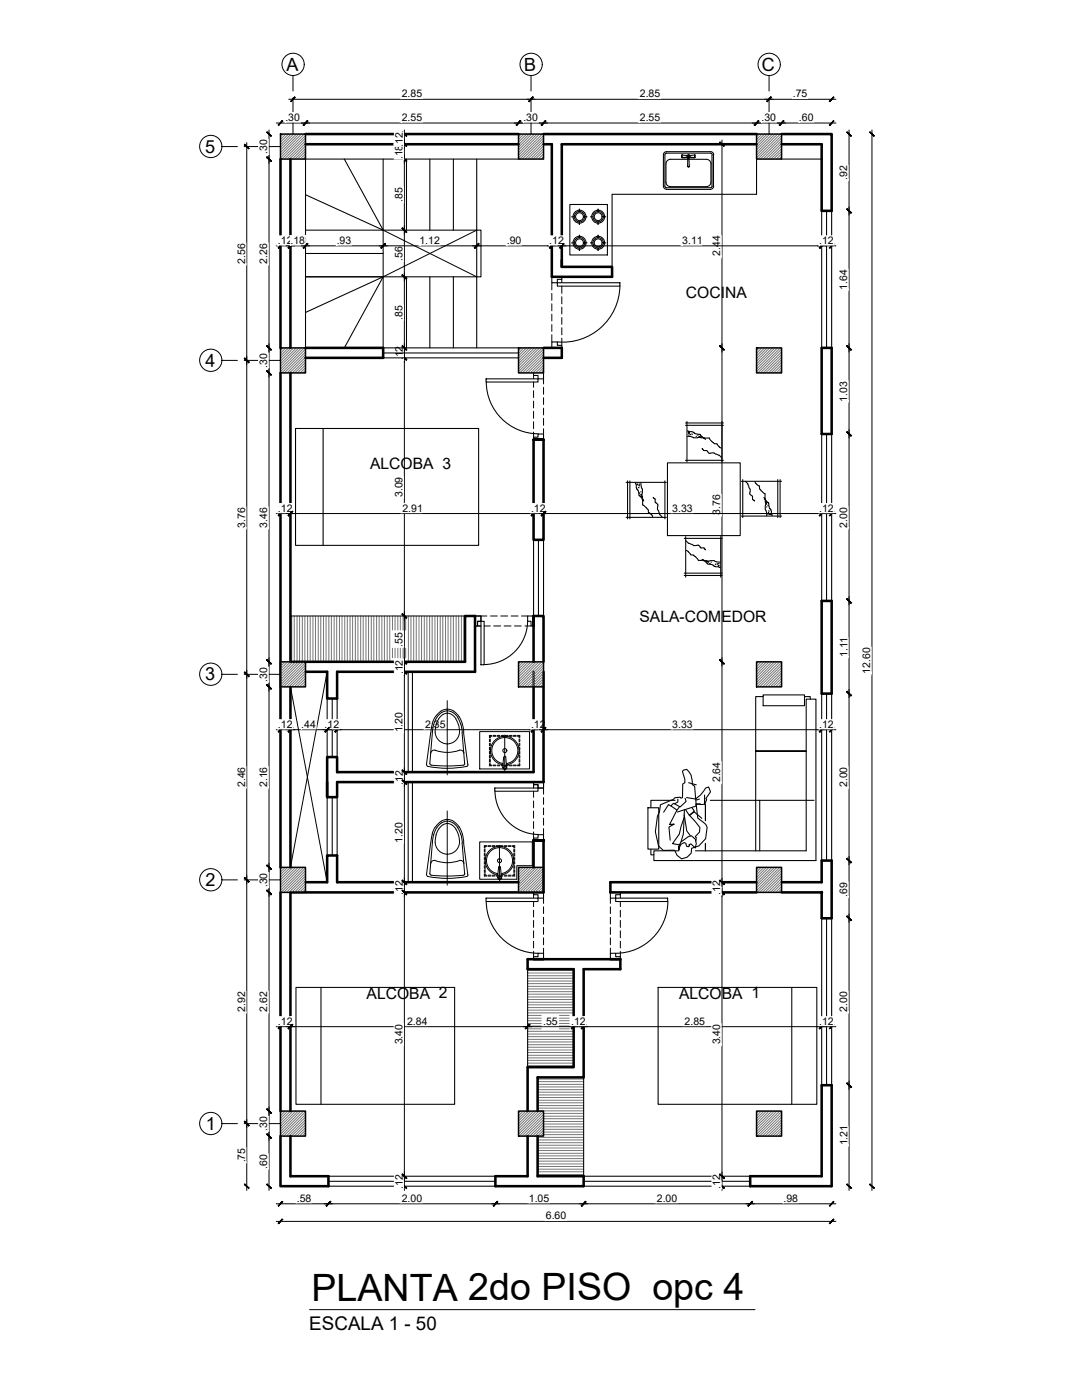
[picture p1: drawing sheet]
<svg xmlns="http://www.w3.org/2000/svg" width="216mm" height="279mm" viewBox="0 0 216 279" stroke-linecap="round" stroke-linejoin="round" font-family="sans-serif">
<defs><g id="words">
<text font-size="7.5" x="62.1" y="259.6">PLANTA 2do PISO opc 4</text>
<text font-size="3.8" x="61.7" y="265.5">ESCALA 1 - 50</text>
<g font-size="3.6">
<text x="57.1" y="14.1" transform="rotate(-1 57.1 14.1)">A</text>
<text x="104.6" y="14.1" transform="rotate(-1 104.6 14.1)">B</text>
<text x="152" y="14.1" transform="rotate(-1 152 14.1)">C</text>
<text x="40.9" y="30.5">5</text>
<text x="41" y="73.2" transform="rotate(-1 41 73.2)">4</text>
<text x="40.9" y="135.8">3</text>
<text x="41" y="176.8">2</text>
<text x="41.1" y="225.5">1</text>
</g>
<g font-size="3.1">
<text x="136.9" y="59.5">COCINA</text>
<text x="73.8" y="93.6">ALCOBA 3</text>
<text x="127.6" y="124.2">SALA-COMEDOR</text>
<text x="73.2" y="199.3">ALCOBA 2</text>
<text x="135.5" y="199.3">ALCOBA 1</text>
</g>
<g font-size="2.1">
<text x="80.2" y="19.4">2.85</text>
<text x="127.7" y="19.4">2.85</text>
<text x="158.2" y="19.4">.75</text>
<text x="56.9" y="24.2">.30</text>
<text x="80.2" y="24.2">2.55</text>
<text x="104.4" y="24.2">.30</text>
<text x="127.7" y="24.2">2.55</text>
<text x="151.9" y="24.2">.30</text>
<text x="159.4" y="24.2">.60</text>
<text x="53.3" y="30.8" transform="rotate(-90 53.3 30.8)">.30</text>
<text x="80.3" y="31.8" transform="rotate(-90 80.3 31.8)">.18.12</text>
<text x="169" y="35.9" transform="rotate(-90 169 35.9)">.92</text>
<text x="80.3" y="40.3" transform="rotate(-90 80.3 40.3)">.85</text>
<text x="48.9" y="52.6" transform="rotate(-90 48.9 52.6)">2.56</text>
<text x="53.3" y="52.6" transform="rotate(-90 53.3 52.6)">2.26</text>
<text x="55.5" y="48.7">.12</text>
<text x="58" y="48.7">.18</text>
<text x="67.2" y="48.7">.93</text>
<text x="80.3" y="52.1" transform="rotate(-90 80.3 52.1)">.56</text>
<text x="83.7" y="48.7">1.12</text>
<text x="101.1" y="48.7">.90</text>
<text x="109.6" y="48.7">.12</text>
<text x="136.1" y="48.7">3.11</text>
<text x="143.7" y="51.1" transform="rotate(-90 143.7 51.1)">2.44</text>
<text x="163.4" y="48.7">.12</text>
<text x="169" y="57.9" transform="rotate(-90 169 57.9)">1.64</text>
<text x="80.3" y="63.8" transform="rotate(-90 80.3 63.8)">.85</text>
<text x="80.3" y="71.9" transform="rotate(-90 80.3 71.9)">.12</text>
<text x="53.3" y="73.4" transform="rotate(-90 53.3 73.4)">.30</text>
<text x="169" y="80.1" transform="rotate(-90 169 80.1)">1.03</text>
<text x="80.3" y="99.2" transform="rotate(-90 80.3 99.2)">3.09</text>
<text x="48.9" y="105.3" transform="rotate(-90 48.9 105.3)">3.76</text>
<text x="53.3" y="105.3" transform="rotate(-90 53.3 105.3)">3.46</text>
<text x="55.5" y="102.2">.12</text>
<text x="80.3" y="102.1">2.91</text>
<text x="106" y="102.2">.12</text>
<text x="134.2" y="102.1">3.33</text>
<text x="143.7" y="102.8" transform="rotate(-90 143.7 102.8)">3.76</text>
<text x="163.4" y="102.2">.12</text>
<text x="169" y="105.3" transform="rotate(-90 169 105.3)">2.00</text>
<text x="80.3" y="129" transform="rotate(-90 80.3 129)">.55</text>
<text x="169.1" y="131.1" transform="rotate(-90 169.1 131.1)">1.11</text>
<text x="53.3" y="136.1" transform="rotate(-90 53.3 136.1)">.30</text>
<text x="80.3" y="134.6" transform="rotate(-90 80.3 134.6)">.12</text>
<text x="173.6" y="134.5" transform="rotate(-90 173.6 134.5)">12.60</text>
<text x="55.5" y="145.3">.12</text>
<text x="60.1" y="145.3">.44</text>
<text x="64.8" y="145.3">.12</text>
<text x="80.3" y="146.2" transform="rotate(-90 80.3 146.2)">1.20</text>
<text x="84.8" y="145.2">2.35</text>
<text x="106" y="145.3">.12</text>
<text x="134.2" y="145.2">3.33</text>
<text x="163.4" y="145.3">.12</text>
<text x="48.9" y="157.1" transform="rotate(-90 48.9 157.1)">2.46</text>
<text x="53.3" y="157.1" transform="rotate(-90 53.3 157.1)">2.16</text>
<text x="80.3" y="156.6" transform="rotate(-90 80.3 156.6)">.12</text>
<text x="143.7" y="156.1" transform="rotate(-90 143.7 156.1)">2.64</text>
<text x="169" y="157.1" transform="rotate(-90 169 157.1)">2.00</text>
<text x="80.3" y="168.2" transform="rotate(-90 80.3 168.2)">1.20</text>
<text x="53.3" y="177.1" transform="rotate(-90 53.3 177.1)">.30</text>
<text x="80.3" y="178.6" transform="rotate(-90 80.3 178.6)">.12</text>
<text x="143.7" y="178.6" transform="rotate(-90 143.7 178.6)">.12</text>
<text x="169" y="179" transform="rotate(-90 169 179)">.69</text>
<text x="48.9" y="201.9" transform="rotate(-90 48.9 201.9)">2.92</text>
<text x="53.3" y="201.9" transform="rotate(-90 53.3 201.9)">2.62</text>
<text x="169" y="201.9" transform="rotate(-90 169 201.9)">2.00</text>
<text x="55.5" y="204.6">.12</text>
<text x="80.3" y="208.4" transform="rotate(-90 80.3 208.4)">3.40</text>
<text x="81.2" y="204.5">2.84</text>
<text x="108.4" y="204.5">.55</text>
<text x="114" y="204.6">.12</text>
<text x="136.6" y="204.5">2.85</text>
<text x="143.7" y="208.4" transform="rotate(-90 143.7 208.4)">3.40</text>
<text x="163.4" y="204.6">.12</text>
<text x="53.3" y="225.8" transform="rotate(-90 53.3 225.8)">.30</text>
<text x="48.9" y="232" transform="rotate(-90 48.9 232)">.75</text>
<text x="53.3" y="233.3" transform="rotate(-90 53.3 233.3)">.60</text>
<text x="169.1" y="228.6" transform="rotate(-90 169.1 228.6)">1.21</text>
<text x="59.2" y="239.9">.58</text>
<text x="80.2" y="239.9">2.00</text>
<text x="80.3" y="237.2" transform="rotate(-90 80.3 237.2)">.12</text>
<text x="105.5" y="239.9">1.05</text>
<text x="131.1" y="239.9">2.00</text>
<text x="143.7" y="237.2" transform="rotate(-90 143.7 237.2)">.12</text>
<text x="156.3" y="239.9">.98</text>
<text x="108.9" y="243.4">6.60</text>
</g>
</g></defs>
<!-- layer: COLUMNAS -->
<g fill="none" stroke="#767676" stroke-width=".2">
<path d="M56 26.8h.1M56.5 26.8l-.5 .5M57 26.8l-1 1.1M57.6 26.8l-1.6 1.6M58.1 26.8l-2.1 2.1M58.6 26.8l-2.6 2.6M59.1 26.8l-3.1 3.1M59.6 26.8l-3.6 3.7M60.2 26.8l-4.2 4.2M60.7 26.8l-4.7 4.7M60.9 31.8h.1M61 27.1l-4.8 4.7"/>
<path d="M61 27.6l-4.3 4.2M61 28.1l-3.7 3.7M61 28.6l-3.2 3.2M61 29.1l-2.7 2.7M61 29.7l-2.2 2.1M61 30.2l-1.6 1.6M61 30.7l-1.1 1.1M61 31.2l-.6 .6M103.5 26.8h.1M104 26.8l-.5 .5M104.5 26.8l-1 1.1M105.1 26.8l-1.6 1.6"/>
<path d="M105.6 26.8l-2.1 2.1M106.1 26.8l-2.6 2.6M106.6 26.8l-3.1 3.1M107.1 26.8l-3.6 3.7M107.7 26.8l-4.2 4.2M108.2 26.8l-4.7 4.7M108.4 31.8h.1M108.5 27.1l-4.8 4.7M108.5 27.6l-4.3 4.2M108.5 28.1l-3.7 3.7M108.5 28.6l-3.2 3.2M108.5 29.1l-2.7 2.7"/>
<path d="M108.5 29.7l-2.2 2.1M108.5 30.2l-1.7 1.6M108.5 30.7l-1.1 1.1M108.5 31.2l-.6 .6M151 26.8h.1M151.5 26.8l-.5 .5M152 26.8l-1 1.1M152.6 26.8l-1.6 1.6M153.1 26.8l-2.1 2.1M153.6 26.8l-2.6 2.6M154.1 26.8l-3.1 3.1M154.6 26.8l-3.6 3.7"/>
<path d="M155.2 26.8l-4.2 4.2M155.7 26.8l-4.7 4.7M155.9 31.8h.1M156 27.1l-4.8 4.7M156 27.6l-4.3 4.2M156 28.1l-3.7 3.7M156 28.6l-3.2 3.2M156 29.1l-2.7 2.7M156 29.7l-2.2 2.1M156 30.2l-1.7 1.6M156 30.7l-1.1 1.1M156 31.2l-.6 .6"/>
<path d="M56 69.4v.1M56.5 69.4l-.5 .6M57 69.4l-1 1.1M57.6 69.4l-1.6 1.6M58.1 69.4l-2.1 2.1M58.6 69.4l-2.6 2.7M59.1 69.4l-3.1 3.2M59.6 69.4l-3.6 3.7M60.2 69.4l-4.2 4.3M60.7 69.4l-4.7 4.8M60.9 74.4h.1M61 69.7l-4.8 4.7"/>
<path d="M61 70.2l-4.3 4.2M61 70.7l-3.7 3.7M61 71.3l-3.2 3.1M61 71.8l-2.7 2.6M61 72.3l-2.2 2.1M61 72.9l-1.6 1.5M61 73.4l-1.1 1M61 73.9l-.6 .5M103.5 69.4v.1M104 69.4l-.5 .6M104.5 69.4l-1 1.1M105.1 69.4l-1.6 1.6"/>
<path d="M105.6 69.4l-2.1 2.1M106.1 69.4l-2.6 2.7M106.6 69.4l-3.1 3.2M107.1 69.4l-3.6 3.7M107.7 69.4l-4.2 4.3M108.2 69.4l-4.7 4.8M108.4 74.4h.1M108.5 69.7l-4.8 4.7M108.5 70.2l-4.3 4.2M108.5 70.7l-3.7 3.7M108.5 71.3l-3.2 3.1M108.5 71.8l-2.7 2.6"/>
<path d="M108.5 72.3l-2.2 2.1M108.5 72.9l-1.7 1.5M108.5 73.4l-1.1 1M108.5 73.9l-.6 .5M151 69.4v.1M151.5 69.4l-.5 .6M152 69.4l-1 1.1M152.6 69.4l-1.6 1.6M153.1 69.4l-2.1 2.1M153.6 69.4l-2.6 2.7M154.1 69.4l-3.1 3.2M154.6 69.4l-3.6 3.7"/>
<path d="M155.2 69.4l-4.2 4.3M155.7 69.4l-4.7 4.8M155.9 74.4h.1M156 69.7l-4.8 4.7M156 70.2l-4.3 4.2M156 70.7l-3.7 3.7M156 71.3l-3.2 3.1M156 71.8l-2.7 2.6M156 72.3l-2.2 2.1M156 72.9l-1.7 1.5M156 73.4l-1.1 1M156 73.9l-.6 .5"/>
<path d="M56.4 132.1l-.4 .4M56.9 132.1l-.9 1M57.4 132.1l-1.4 1.5M58 132.1l-2 2M58.5 132.1l-2.5 2.5M59 132.1l-3 3M59.5 132.1l-3.5 3.6M60 132.1l-4 4.1M60.6 132.1l-4.6 4.6M61 132.2l-4.9 4.9M61 132.8l-4.4 4.3M61 133.3l-3.9 3.8"/>
<path d="M61 133.8l-3.3 3.3M61 134.3l-2.8 2.8M61 134.8l-2.3 2.3M61 135.4l-1.8 1.7M61 135.9l-1.2 1.2M61 136.4l-.7 .7M61 136.9l-.2 .2M103.9 132.1l-.4 .4M104.4 132.1l-.9 1M104.9 132.1l-1.4 1.5M105.5 132.1l-2 2M106 132.1l-2.5 2.5"/>
<path d="M106.5 132.1l-3 3M107 132.1l-3.5 3.6M107.5 132.1l-4 4.1M108.1 132.1l-4.6 4.6M108.5 132.2l-4.9 4.9M108.5 132.8l-4.4 4.3M108.5 133.3l-3.9 3.8M108.5 133.8l-3.3 3.3M108.5 134.3l-2.8 2.8M108.5 134.8l-2.3 2.3M108.5 135.4l-1.8 1.7M108.5 135.9l-1.2 1.2"/>
<path d="M108.5 136.4l-.7 .7M108.5 136.9l-.2 .2M151.4 132.1l-.4 .4M151.9 132.1l-.9 1M152.4 132.1l-1.4 1.5M153 132.1l-2 2M153.5 132.1l-2.5 2.5M154 132.1l-3 3M154.5 132.1l-3.5 3.6M155 132.1l-4 4.1M155.6 132.1l-4.6 4.6M156 132.2l-4.9 4.9"/>
<path d="M156 132.8l-4.4 4.3M156 133.3l-3.9 3.8M156 133.8l-3.3 3.3M156 134.3l-2.8 2.8M156 134.8l-2.3 2.3M156 135.4l-1.8 1.7M156 135.9l-1.2 1.2M156 136.4l-.7 .7M156 136.9l-.2 .2M56.4 173.1l-.4 .4M56.9 173.1l-.9 .9M57.4 173.1l-1.4 1.4"/>
<path d="M58 173.1l-2 2M58.5 173.1l-2.5 2.5M59 173.1l-3 3M59.5 173.1l-3.5 3.6M60 173.1l-4 4.1M60.6 173.1l-4.6 4.6M61 173.2l-4.9 4.9M61 173.7l-4.4 4.4M61 174.3l-3.9 3.8M61 174.8l-3.3 3.3M61 175.3l-2.8 2.8M61 175.9l-2.3 2.2"/>
<path d="M61 176.4l-1.8 1.7M61 176.9l-1.2 1.2M61 177.4l-.7 .7M61 177.9l-.2 .2M103.9 173.1l-.4 .4M104.4 173.1l-.9 .9M104.9 173.1l-1.4 1.4M105.5 173.1l-2 2M106 173.1l-2.5 2.5M106.5 173.1l-3 3M107 173.1l-3.5 3.6M107.5 173.1l-4 4.1"/>
<path d="M108.1 173.1l-4.6 4.6M108.5 173.2l-4.9 4.9M108.5 173.7l-4.4 4.4M108.5 174.3l-3.9 3.8M108.5 174.8l-3.3 3.3M108.5 175.3l-2.8 2.8M108.5 175.9l-2.3 2.2M108.5 176.4l-1.8 1.7M108.5 176.9l-1.2 1.2M108.5 177.4l-.7 .7M108.5 177.9l-.2 .2M151.4 173.1l-.4 .4"/>
<path d="M151.9 173.1l-.9 .9M152.4 173.1l-1.4 1.4M153 173.1l-2 2M153.5 173.1l-2.5 2.5M154 173.1l-3 3M154.5 173.1l-3.5 3.6M155 173.1l-4 4.1M155.6 173.1l-4.6 4.6M156 173.2l-4.9 4.9M156 173.7l-4.4 4.4M156 174.3l-3.9 3.8M156 174.8l-3.3 3.3"/>
<path d="M156 175.3l-2.8 2.8M156 175.9l-2.3 2.2M156 176.4l-1.8 1.7M156 176.9l-1.2 1.2M156 177.4l-.7 .7M156 177.9l-.2 .2M56.4 221.7l-.4 .5M56.9 221.7l-.9 1M57.4 221.7l-1.4 1.5M58 221.7l-2 2M58.5 221.7l-2.5 2.6M59 221.7l-3 3.1"/>
<path d="M59.5 221.7l-3.5 3.6M60 221.7l-4 4.1M60.6 221.7l-4.6 4.7M61 221.9l-4.9 4.8M61 222.4l-4.4 4.3M61 222.9l-3.9 3.8M61 223.5l-3.3 3.2M61 224l-2.8 2.7M61 224.5l-2.3 2.2M61 225l-1.8 1.7M61 225.6l-1.2 1.1M61 226.1l-.7 .6"/>
<path d="M61 226.6l-.2 .1M103.9 221.7l-.4 .5M104.4 221.7l-.9 1M104.9 221.7l-1.4 1.5M105.5 221.7l-2 2M106 221.7l-2.5 2.6M106.5 221.7l-3 3.1M107 221.7l-3.5 3.6M107.5 221.7l-4 4.1M108.1 221.7l-4.6 4.7M108.5 221.9l-4.9 4.8M108.5 222.4l-4.4 4.3"/>
<path d="M108.5 222.9l-3.9 3.8M108.5 223.5l-3.3 3.2M108.5 224l-2.8 2.7M108.5 224.5l-2.3 2.2M108.5 225l-1.8 1.7M108.5 225.6l-1.2 1.1M108.5 226.1l-.7 .6M108.5 226.6l-.2 .1M151.4 221.7l-.4 .5M151.9 221.7l-.9 1M152.4 221.7l-1.4 1.5M153 221.7l-2 2"/>
<path d="M153.5 221.7l-2.5 2.6M154 221.7l-3 3.1M154.5 221.7l-3.5 3.6M155 221.7l-4 4.1M155.6 221.7l-4.6 4.7M156 221.9l-4.9 4.8M156 222.4l-4.4 4.3M156 222.9l-3.9 3.8M156 223.5l-3.3 3.2M156 224l-2.8 2.7M156 224.5l-2.3 2.2M156 225l-1.8 1.7"/>
<path d="M156 225.6l-1.2 1.1M156 226.1l-.7 .6M156 226.6l-.2 .1"/>
</g>
<g fill="none" stroke="#000" stroke-width=".3">
<path d="M56 26.8h5v5h-5zM103.5 26.8h5v5h-5zM151 26.8h5v5h-5zM56 69.4h5v5h-5zM103.5 69.4h5v5h-5zM151 69.4h5v5h-5zM56 132.1h5v5h-5zM103.5 132.1h5v5h-5zM151 132.1h5v5h-5zM56 173.1h5v5h-5zM103.5 173.1h5v5h-5zM151 173.1h5v5h-5z"/>
<path d="M56 221.7h5v5h-5zM103.5 221.7h5v5h-5zM151 221.7h5v5h-5z"/>
</g>
<!-- layer: Rallados -->
<g fill="none" stroke="#767676" stroke-width=".2">
<path d="M58.2 122.9v9.2M58.7 122.9v9.2M59.3 122.9v9.2M59.8 122.9v9.2M60.3 122.9v9.2M60.8 122.9v9.2M61.4 122.9v9.2M61.9 122.9v9.2M62.4 122.9v9.2M62.9 122.9v9.2M63.5 122.9v9.2M64 122.9v9.2"/>
<path d="M64.6 122.9v9.2M65.1 122.9v9.2M65.6 122.9v9.2M66.1 122.9v9.2M66.7 122.9v9.2M67.2 122.9v9.2M67.7 122.9v9.2M68.2 122.9v9.2M68.8 122.9v9.2M69.3 122.9v9.2M69.8 122.9v9.2M70.4 122.9v9.2"/>
<path d="M70.9 122.9v9.2M71.4 122.9v9.2M72 122.9v9.2M72.5 122.9v9.2M73 122.9v9.2M73.5 122.9v9.2M74.1 122.9v9.2M74.6 122.9v9.2M75.1 122.9v9.2M75.6 122.9v9.2M76.2 122.9v9.2M76.7 122.9v9.2"/>
<path d="M77.3 122.9v9.2M77.8 122.9v9.2M78.3 122.9v2.8M78.3 129.4v1.9M78.8 122.9v2.8M78.8 129.4v1.9M79.4 122.9v2.8M79.4 129.4v1.9M79.9 122.9v2.8M79.9 129.4v1.9M80.4 122.9v2.8M80.4 129.4v1.9"/>
<path d="M80.9 122.9v2.8M80.9 129.4v1.9M81.5 122.9v9.2M82 122.9v9.2M82.5 122.9v9.2M83.1 122.9v9.2M83.6 122.9v9.2M84.1 122.9v9.2M84.7 122.9v9.2M85.2 122.9v9.2M85.7 122.9v9.2M86.2 122.9v9.2"/>
<path d="M86.8 122.9v9.2M87.3 122.9v9.2M87.8 122.9v9.2M88.3 122.9v9.2M88.9 122.9v9.2M89.4 122.9v9.2M90 122.9v9.2M90.5 122.9v9.2M91 122.9v9.2M91.5 122.9v9.2M92.1 122.9v9.2M92.6 122.9v9.2"/>
<path d="M105.3 193.7h9.2M105.3 194.2h9.2M105.3 194.7h9.2M105.3 195.2h9.2M105.3 195.8h9.2M105.3 196.3h9.2M105.3 196.9h9.2M105.3 197.4h9.2M105.3 197.9h9.2M105.3 198.4h9.2M105.3 199h9.2M105.3 199.5h9.2"/>
<path d="M105.3 200h9.2M105.3 200.5h9.2M105.3 201.1h9.2M105.3 201.6h9.2M105.3 202.1h9.2M105.3 202.6h2.7M105.3 203.2h2.7M105.3 203.7h2.7M105.3 204.3h2.7M105.3 204.8h2.7M105.3 205.3h2.7M105.3 205.8h9.2"/>
<path d="M105.3 206.4h9.2M105.3 206.9h9.2M105.3 207.4h9.2M105.3 207.9h9.2M105.3 208.5h9.2M105.3 209h9.2M105.3 209.6h9.2M105.3 210.1h9.2M105.3 210.6h9.2M105.3 211.1h9.2M105.3 211.6h9.2M105.3 212.2h9.2"/>
<path d="M105.3 212.7h9.2M107.3 215.3h9.2M107.3 215.9h9.2M107.3 216.4h9.2M107.3 216.9h9.2M107.3 217.5h9.2M107.3 218h9.2M107.3 218.5h9.2M107.3 219h9.2M107.3 219.6h9.2M111.6 202.6h2M111.6 203.2h2"/>
<path d="M111.6 203.7h2M111.6 204.3h2M111.6 204.8h2M111.6 205.3h2M107.3 220.1h9.2M107.3 220.6h9.2M107.3 221.1h9.2M107.3 221.7h9.2M107.3 227h9.2M107.3 227.5h9.2M107.3 228h9.2M107.3 228.6h9.2"/>
<path d="M107.3 229.1h9.2M107.3 229.6h9.2M107.3 230.2h9.2M107.3 230.7h9.2M107.3 231.2h9.2M107.3 231.7h9.2M107.3 232.3h9.2M107.3 232.8h9.2M107.3 233.3h9.2M107.3 233.8h9.2M107.3 234.4h9.2M108.5 222.2h8"/>
<path d="M108.5 222.8h8M108.5 223.3h8M108.5 223.8h8M108.5 224.3h8M108.5 224.9h8M108.5 225.4h8M108.5 225.9h8M108.5 226.4h8"/>
</g>
<!-- layer: 05 -->
<g fill="none" stroke="#000" stroke-width=".51">
<path d="M56 31.8v37.6M58 31.8v37.6M61 26.8h42.5M61 28.8h42.5M108.5 28.8h1.6v26.4h12v-1.9h-10v-24.5h38.9M108.5 26.8h42.5M156 26.8h9.9v15.3h-1.9v-13.3h-8M56 74.4v98.7M58 74.4v57.7h34.8v-9.2h2v11.2h-27.5v5.3h-2v-5.3h-4.3M61 69.4h15.5v2h-15.5M108.5 69.4h3.6v2h-3.6M164 69.4h1.9v17.2h-1.9z"/>
<path d="M106.5 87.8h2h-2M106.5 87.8v19.9h2v-19.9M164 119.9h1.9v18.5h-1.9zM58 137.1v36M106.5 134.1v20h-39.2v-3h-2v8M106.5 132.1v-9.2h2v9.2M106.5 122.9v2zM108.5 134.1v22h-41.2v3h-2v-3M56 178.1v43.6M61 176.1h4.3v-5.4h2v5.4h36.2M106.5 167.8h2zM106.5 167.8v5.3"/>
<path d="M108.5 167.8v10.3h-50.5v43.6M151 176.1h-29.2v2h29.2M156 176.1h8v-4.4h1.9v11.6h-1.9v-5.2h-8M164 216.6h1.9v20.1h-16.2v-2h14.3zM56 226.7v10h9.5v-2h-7.5v-8M105.3 221.7v-8.7h9.2v-19.6h-9.2v-2h18.5v2h-7.3v21.6h-9.2v6.7M105.3 226.7v8h-6.5v2h17.7v-2h-9.2v-8"/>
</g>
<!-- layer: 03 -->
<g fill="none" stroke="#000" stroke-width=".2">
<path d="M58 122.9h34.8M95.7 146h10v7.5h-10zM95.7 168h10.5v4.8h-3.1v2.7h-7.4zM61.8 261.4h88.9"/>
<circle cx="58.5" cy="12.8" r="2.22"/>
<circle cx="106" cy="12.8" r="2.22"/>
<circle cx="153.5" cy="12.8" r="2.22"/>
<circle cx="42.1" cy="29.2" r="2.22"/>
<circle cx="42.1" cy="71.9" r="2.22"/>
<circle cx="42.1" cy="134.6" r="2.22"/>
<circle cx="42.1" cy="175.6" r="2.22"/>
<circle cx="42.1" cy="224.2" r="2.22"/>
</g>
<!-- layer: 6 -->
<g fill="none" stroke="#000" stroke-width=".2">
<path d="M58.5 15.1v3.1M58.5 19.6v2.7M106 15.1v3.1M106 19.6v2.7M153.5 15.1v3.1M153.5 19.6v2.7M44.3 29.3h3.1M48.7 29.3h2.8M52.9 29.3h3.1M58.5 23.7v3.1M106 23.7v3.1M153.5 23.7v3.1"/>
<path d="M44.3 71.9h3.1M48.7 71.9h2.8M52.9 71.9h3.1M44.3 134.6h3.1M48.7 134.6h2.8M52.9 134.6h3.1M89.2 139.8v14.8M85.1 152.6l.1 .3a17.9 17.9 0 0 0 8.1 0l.1-.3M85.9 146.2l-.8 6.4M86.3 144.5l-.3 1.7M86.8 149.7a7.4 7.4 0 0 0 5.1 0l.5 .3 .2 .3M86.8 149.7l-.5 .1-.4 .5"/>
<path d="M86.9 143l-.7 1.4M86.9 143a2.6 2.6 0 0 1 2.4-1.5 2.6 2.6 0 0 1 2.3 1.5 6.6 6.6 0 0 1 .9 3.2M87 144.6a2.69 2.69 0 0 0 2.3 3.9M87.1 143.2a6.4 6.4 0 0 0-.8 3l-.5 6.2 .1 .2 2.8 .3 3.8-.2M87.5 143.5l-.5 1.2M88.2 142.2l-1 1M88.4 142.6l-.9 .8M89.2 142.3l.9 .3 .9 .8M89.2 141.9a2.59 2.59 0 0 1 2.2 1.3M89.3 142.3l-.9 .3M89.3 141.9l-1.1 .3M90.9 143.5l.6 1.2"/>
<path d="M91.3 143.2a6.9 6.9 0 0 1 .9 3M91.5 144.6a2.69 2.69 0 0 1-2.3 3.9M92.2 146.2l.5 6.2M92.5 146.2l.8 6.4M92.8 152.4l-.3 .3M97.7 147.5v.5M97.7 148.3v.5M97.7 149.1v.6M97.7 149.9v.6M97.7 150.7v.6M97.7 151.6v.5M97.7 152.4v.4h.4"/>
<path d="M97.8 147.5v.5M97.8 148.3v.5M97.8 149.1v.6M97.8 149.9v.6M97.8 150.7v.6M97.8 151.6v.5M97.8 152.4v.3h.3M98.1 146.9h-.3v.3M98.1 146.8h-.4v.4M98.4 152.7h.5M98.4 146.9h.5M98.4 152.8h.5"/>
<path d="M98.4 146.8h.5M99.2 146.9h.5M99.2 146.8h.5M99.2 152.7h.5M99.2 152.8h.5M100 152.7h.6M100 146.9h.5M100 152.8h.6M100 146.8h.5M100.5 151.1l-.2 2.1M100.7 146.7v7.4M100.8 152.7h.6"/>
<path d="M100.8 146.9h.6M100.8 152.8h.6M100.8 146.8h.6M100.9 151.1l.2 2.1a.4 .4 0 0 1-.4 .4 .4 .4 0 0 1-.4-.4M100.9 151.1l-.2-.2-.2 .2M101.1 152.4a2.6 2.6 0 0 0 1.8-4 2.6 2.6 0 0 0-4.4 0 2.6 2.6 0 0 0 1.9 4M101.1 152.6a2.86 2.86 0 0 0 2-4.3 2.86 2.86 0 0 0-4.8 0 2.86 2.86 0 0 0 2.1 4.3M101.6 152.7h.6M101.6 146.9h.6M101.6 152.8h.6M101.6 146.8h.6M102.4 152.7h.6"/>
<path d="M102.4 146.9h.6M102.4 152.8h.6M102.4 146.8h.6M103.3 146.9h.3v.3M103.3 146.8h.4v.4M103.6 152.4v.3h-.3M103.6 147.5v.5M103.6 148.3v.5M103.6 149.1v.6M103.6 149.9v.6M103.6 150.7v.6M103.6 151.6v.5"/>
<path d="M103.7 152.4v.4h-.4M103.7 147.5v.5M103.7 148.3v.5M103.7 149.1v.6M103.7 149.9v.6M103.7 150.7v.6M103.7 151.6v.5M44.3 175.6h3.1M48.7 175.6h2.8M52.9 175.6h3.1M85.1 174.6l.1 .2a18.6 18.6 0 0 0 7.9 .1M85.9 168.2l-.8 6.4"/>
<path d="M86.1 174.7l3.2 .1 3.2-.1M86.3 168.2l-.5 6.1 .3 .4M86.3 166.4l-.3 1.8M86.8 171.7a7.1 7.1 0 0 0 4.9 0M86.8 171.7l-.5 .1-.4 .5M86.9 165l-.7 1.4M86.9 165a2.6 2.6 0 0 1 2.4-1.5 2.6 2.6 0 0 1 2.3 1.5 6.3 6.3 0 0 1 .9 3.2M87 166.6a2.69 2.69 0 0 0 2.3 3.9M87.1 165.2a6.3 6.3 0 0 0-.8 3M87.5 165.4l-.5 1.2M88.2 164.2l-1 1M88.4 164.6l-.9 .9"/>
<path d="M89.2 164.3l.9 .3M89.2 163.9l1.1 .3M89.2 161.8v14.9M89.3 164.3l-.9 .3M89.3 163.9l-1.1 .3M90.1 164.6l.9 .9M90.4 164.2l1 1M90.9 165.4a4.1 4.1 0 0 1 .5 3.8 2.48 2.48 0 0 1-2.2 1.3M91.3 165.2a6.9 6.9 0 0 1 .9 3M91.7 171.7l.6 .1 .3 .5M92.2 168.2l.5 6.2M92.5 168.2l.8 6.4"/>
<path d="M92.8 174.3l-.3 .4M93.4 174.6l-.3 .3M96.6 169.5v.6M96.6 170.3v.6M96.6 171.1v.6M96.6 172v.5M96.6 172.8v.5M96.6 173.6v.5M96.6 174.4v.4h.5M96.8 170.3v.6M96.8 169.5v.6M96.8 171.1v.6"/>
<path d="M96.8 172v.5M96.8 172.8v.5M96.8 173.6v.5M96.8 174.4v.3h.3M97.1 168.9h-.3v.3M97.1 168.8h-.5v.4M97.4 174.7h.5M97.4 168.9h.5M97.4 174.8h.5M97.4 168.8h.5M98.2 174.7h.5M98.2 168.9h.5"/>
<path d="M98.2 174.8h.5M98.2 168.8h.5M99 174.7h.5M99 168.9h.5M99 174.8h.5M99 168.8h.5M99.3 175.2l.2-2.1 .2-.2 .2 .2 .2 2.1M99.7 168.7v7.4M99.8 174.7h.5M99.8 168.9h.5M99.8 174.8h.5M99.8 168.8h.5"/>
<path d="M100 174.3a2.6 2.6 0 0 0 1.9-3.9 2.6 2.6 0 0 0-4.4 0 2.6 2.6 0 0 0 1.8 3.9M100 174.6a2.86 2.86 0 0 0 2.1-4.4 2.86 2.86 0 0 0-4.8 0 2.86 2.86 0 0 0 2 4.4M100.1 175.2a.4 .4 0 0 1-.4 .4 .4 .4 0 0 1-.4-.4M100.6 174.7h.6M100.6 168.9h.6M100.6 174.8h.6M100.6 168.8h.6M101.4 174.7h.6M101.4 168.9h.6M101.4 174.8h.6M101.4 168.8h.6M102.2 168.9h.3v.3"/>
<path d="M102.2 168.8h.5v.4M102.5 174.4v.3h-.3M102.5 169.5v.6M102.5 170.3v.6M102.5 171.1v.6M102.5 172v.5M102.5 172.8v.5M102.5 173.6v.5M102.7 174.4v.4h-.5M102.7 169.5v.6M102.7 170.3v.6M102.7 171.1v.6"/>
<path d="M102.7 172v.5M102.7 172.8v.5M102.7 173.6v.5M44.3 224.2h3.1M48.7 224.2h2.8M52.9 224.2h3.1"/>
<circle cx="100.7" cy="149.8" r=".4"/>
<circle cx="100.7" cy="153.2" r=".28"/>
<circle cx="99.7" cy="171.8" r=".4"/>
<circle cx="99.7" cy="175.2" r=".28"/>
</g>
<!-- layer: COTAS -->
<g fill="none" stroke="#000" stroke-width=".2">
<path d="M57.6 19.8h109.2M49.2 28.4v209.2M53.7 26v211.6M55.1 24.6h111.7M80.7 27.9v4.7M80.7 26v3.6M80.7 30.9v39.4M144.1 27.9v149M169.4 26v211.6M174 26v211.6M55.1 49.1h3.7M57.1 49.1h4.7"/>
<path d="M60.1 49.1h50.9M109.3 49.1h3.6M111.3 49.1h53.5M163.1 49.1h3.7M80.7 68.6v3.7M80.7 70.6v62.3M55.1 102.5h3.7M57.1 102.5h50.2M105.6 102.5h3.7M107.6 102.5h57.2M163.1 102.5h3.7M80.7 131.3v3.6"/>
<path d="M80.7 133.3v21.6M55.1 145.6h3.7M57.1 145.6h9M64.4 145.6h3.7M66.5 145.6h40.8M80.7 153.2v3.7M80.7 155.2v21.7M105.6 145.6h3.7M107.6 145.6h57.2M163.1 145.6h3.7M80.7 175.3v3.6M80.7 177.2v58.4"/>
<path d="M144.1 175.3v3.6M144.1 177.2v58.4M55.1 204.9h3.7M57.1 204.9h58.2M113.6 204.9h3.7M115.6 204.9h49.2M163.1 204.9h3.7M80.7 233.9v3.7M144.1 233.9v3.7M55.1 240.2h111.7M55.1 243.8h111.7"/>
</g>
<!-- layer: 0 -->
<g fill="#000" stroke="#000" stroke-width=".2">
<path d="M58.8 19.3l-.7 1 .8-.9zM58.8 19.3l-.7 1-.1-.1z"/>
<path d="M106.3 19.3l-.7 1 .8-.9zM106.3 19.3l-.7 1-.1-.1z"/>
<path d="M153.8 19.3l-.7 1 .8-.9zM153.8 19.3l-.7 1-.1-.1z"/>
<path d="M48.8 28.9l.8 .8 .1-.1zM48.9 28.8l.8 .8-.9-.7z"/>
<path d="M53.3 31.3l-.1 .1 .9 .7zM53.2 31.4l.9 .7v.1z"/>
<path d="M53.2 31.4l.9 .8v-.1zM53.3 31.3l.8 .8-.9-.7z"/>
<path d="M53.2 26.4l.9 .8v-.1zM53.2 26.4l.1-.1 .8 .8z"/>
<path d="M56.3 24.1l-.7 .9 .8-.8zM56.3 24.1l-.7 .9-.1-.1z"/>
<path d="M60.5 24.9l.1 .1 .7-.9zM61.3 24.1l.1 .1-.8 .8z"/>
<path d="M61.3 24.1l-.7 .9 .8-.8zM61.3 24.1l-.7 .9-.1-.1z"/>
<path d="M80.2 28.4l1 .7-.9-.8zM80.2 28.4l1 .7-.1 .1z"/>
<path d="M80.3 26.3l-.1 .1 1 .7zM80.2 26.4l1 .7-.1 .1z"/>
<path d="M80.2 31.4l.9 .8 .1-.1zM80.3 31.3l.9 .8-1-.7z"/>
<path d="M80.2 31.4l.9 .8 .1-.1zM80.3 31.3l.9 .8-1-.7z"/>
<path d="M80.2 28.4l.9 .8 .1-.1zM80.2 28.4l.1-.1 .9 .8z"/>
<path d="M103.8 24.1l-.8 .8 .1 .1zM103.8 24.1l.1 .1-.8 .8z"/>
<path d="M103.8 24.1l-.7 .9 .8-.8zM103.8 24.1l-.7 .9-.1-.1z"/>
<path d="M106.3 19.3l-.8 .9 .1 .1zM106.3 19.3l.1 .1-.8 .9z"/>
<path d="M108 24.9l.1 .1 .7-.9zM108.8 24.1l.1 .1-.8 .8z"/>
<path d="M108.8 24.1l-.7 .9 .8-.8zM108 24.9l.8-.8-.7 .9z"/>
<path d="M143.6 28.4l.8 .8 .1-.1zM143.6 28.4l.1-.1 .8 .8z"/>
<path d="M150.5 24.9l.1 .1 .7-.9zM151.3 24.1l.1 .1-.8 .8z"/>
<path d="M151.3 24.1l-.7 .9 .8-.8zM151.3 24.1l-.7 .9-.1-.1z"/>
<path d="M153 20.2l.1 .1 .7-1zM153.8 19.3l.1 .1-.8 .9z"/>
<path d="M155.5 24.9l.1 .1 .7-.9zM156.3 24.1l.1 .1-.8 .8z"/>
<path d="M156.3 24.1l-.7 .9 .8-.8zM155.5 24.9l.8-.8-.7 .9z"/>
<path d="M165.5 24.9l.1 .1 .7-.9zM166.3 24.1l.1 .1-.8 .8z"/>
<path d="M166.3 19.3l-.8 .9 .1 .1zM166.3 19.3l.1 .1-.8 .9z"/>
<path d="M169 26.4l.8 .8 .1-.1zM169 26.4v-.1l.9 .8z"/>
<path d="M173.5 26.4l.9 .8 .1-.1zM173.6 26.3l.9 .8-1-.7z"/>
<path d="M56.3 48.6l-.8 .8 .1 .1zM56.3 48.6l.1 .1-.8 .8z"/>
<path d="M58.3 48.6l-.8 .8 .1 .1zM58.3 48.6l.1 .1-.8 .8z"/>
<path d="M58.3 48.6l-.7 .9 .8-.8zM58.3 48.6l-.7 .9-.1-.1z"/>
<path d="M61.3 48.6l-.7 .9 .8-.8zM61.3 48.6l-.7 .9-.1-.1z"/>
<path d="M61.3 48.6l-.7 .9 .8-.8zM61.3 48.6l-.7 .9-.1-.1z"/>
<path d="M76.8 48.6l-.8 .8 .1 .1zM76.8 48.6l.1 .1-.8 .8z"/>
<path d="M76.8 48.6l-.7 .9 .8-.8zM76.8 48.6l-.7 .9-.1-.1z"/>
<path d="M80.2 54.9l1 .7-.9-.8zM80.2 54.9l1 .7-.1 .1z"/>
<path d="M80.2 45.6l1 .7-.9-.8zM80.2 45.6l1 .7-.1 .1z"/>
<path d="M80.2 54.9l.9 .8 .1-.1zM80.2 54.9l.1-.1 .9 .8z"/>
<path d="M80.2 45.6l.9 .8 .1-.1zM80.2 45.6l.1-.1 .9 .8z"/>
<path d="M94.7 49.4v.1l.8-.9zM95.5 48.6l.1 .1-.9 .8z"/>
<path d="M95.5 48.6l-.8 .9 .9-.8zM95.5 48.6l-.8 .9v-.1z"/>
<path d="M109.6 49.4l.1 .1 .8-.9zM110.5 48.6l.1 .1-.9 .8z"/>
<path d="M109.6 49.4l.1 .1 .8-.9zM110.5 48.6l.1 .1-.9 .8z"/>
<path d="M112.5 48.6l-.7 .9 .8-.8zM112.5 48.6l-.7 .9-.1-.1z"/>
<path d="M112.5 48.6l-.7 .9 .8-.8zM112.5 48.6l-.7 .9-.1-.1z"/>
<path d="M164.3 48.6l-.8 .8 .1 .1zM164.3 48.6l.1 .1-.8 .8z"/>
<path d="M164.3 48.6l-.8 .8 .1 .1zM164.3 48.6l.1 .1-.8 .8z"/>
<path d="M166.3 48.6l-.7 .9 .8-.8zM166.3 48.6l-.7 .9-.1-.1z"/>
<path d="M169 41.7l.9 .8-.9-.8zM169 41.7l.9 .8h-.1z"/>
<path d="M169 41.7l.8 .8h.1zM169 41.7l.9 .8z"/>
<path d="M48.9 71.5h-.1l.9 .8zM48.8 71.5l.9 .8-.1 .1z"/>
<path d="M48.8 71.5l.8 .9 .1-.1zM48.8 71.5h.1l.8 .8z"/>
<path d="M53.3 74h-.1l.9 .8zM53.2 74l.9 .8v.1z"/>
<path d="M53.2 69l.9 .8-.8-.8zM53.2 69l.9 .8v.1z"/>
<path d="M53.2 69l.9 .9v-.1zM53.2 69h.1l.8 .8z"/>
<path d="M53.2 74l.9 .9v-.1zM53.2 74h.1l.8 .8z"/>
<path d="M80.3 69h-.1l1 .8zM80.2 69l1 .8-.1 .1z"/>
<path d="M80.3 69h-.1l1 .8zM80.2 69l1 .8-.1 .1z"/>
<path d="M80.2 71l.9 .9 .1-.1zM80.3 71l.9 .8-1-.8z"/>
<path d="M80.2 71l.9 .9 .1-.1zM80.3 71l.9 .8-1-.8z"/>
<path d="M143.6 69l.9 .8-.8-.8zM143.6 69l.9 .8-.1 .1z"/>
<path d="M143.6 69l.8 .9 .1-.1zM143.6 69h.1l.8 .8z"/>
<path d="M169 69l.9 .8-.9-.8zM169 69l.9 .8-.1 .1z"/>
<path d="M169 69l.8 .9 .1-.1zM169 69l.9 .8z"/>
<path d="M169 86.2l.9 .8-.9-.9zM169 86.2l.9 .8h-.1z"/>
<path d="M169 86.2l.8 .8h.1zM169 86.2v-.1l.9 .9z"/>
<path d="M56.3 102l-.8 .9 .1 .1zM56.3 102l.1 .1-.8 .9z"/>
<path d="M58.3 102l-.7 1 .8-.9zM58.3 102l-.7 1-.1-.1z"/>
<path d="M58.3 102l-.7 1 .8-.9zM58.3 102l-.7 1-.1-.1z"/>
<path d="M106.8 102l-.8 .9 .1 .1zM106.8 102l.1 .1-.8 .9z"/>
<path d="M106.8 102l-.8 .9 .1 .1zM106.8 102l.1 .1-.8 .9z"/>
<path d="M108.8 102l-.7 1 .8-.9zM108.8 102l-.7 1-.1-.1z"/>
<path d="M108.8 102l-.7 1 .8-.9zM108.8 102l-.7 1-.1-.1z"/>
<path d="M163.5 102.9l.1 .1 .7-1zM164.3 102l.1 .1-.8 .9z"/>
<path d="M163.5 102.9l.1 .1 .7-1zM164.3 102l.1 .1-.8 .9z"/>
<path d="M166.3 102l-.7 1 .8-.9zM166.3 102l-.7 1-.1-.1z"/>
<path d="M169 119.5l.9 .8-.9-.8zM169 119.5l.9 .8-.1 .1z"/>
<path d="M48.9 134.1l-.1 .1 .9 .8zM48.8 134.2l.9 .8h-.1z"/>
<path d="M48.8 134.2l.8 .8h.1zM48.8 134.2l.1-.1 .8 .9z"/>
<path d="M53.2 136.7l.9 .8-.8-.9zM53.2 136.7l.9 .8z"/>
<path d="M53.3 131.6l-.1 .1 .9 .8zM53.2 131.7l.9 .8z"/>
<path d="M53.2 136.7l.9 .8zM53.2 136.7l.1-.1 .8 .9z"/>
<path d="M53.2 131.7l.9 .8zM53.2 131.7l.1-.1 .8 .9z"/>
<path d="M80.2 122.6l1 .7-.9-.8zM80.2 122.6l1 .7-.1 .1z"/>
<path d="M80.3 131.6l-.1 .1 1 .8zM80.2 131.7l1 .8h-.1z"/>
<path d="M80.3 131.6l-.1 .1 1 .8zM80.2 131.7l1 .8h-.1z"/>
<path d="M80.2 133.7l.9 .8h.1zM80.2 133.7l.1-.1 .9 .9z"/>
<path d="M80.2 122.6l.9 .8 .1-.1zM80.2 122.6l.1-.1 .9 .8z"/>
<path d="M80.2 133.7l.9 .8h.1zM80.2 133.7l.1-.1 .9 .9z"/>
<path d="M143.7 131.6l-.1 .1 .9 .8zM143.6 131.7l.9 .8h-.1z"/>
<path d="M143.6 131.7l.8 .8h.1zM143.6 131.7l.1-.1 .8 .9z"/>
<path d="M169 138l.9 .8zM169 138l.9 .8-.1 .1z"/>
<path d="M169 138l.8 .9 .1-.1zM169 138l.9 .8z"/>
<path d="M169 119.5l.8 .9 .1-.1zM169 119.5l.9 .8z"/>
<path d="M56.3 145.2l-.8 .8 .1 .1zM56.3 145.2h.1l-.8 .9z"/>
<path d="M58.3 145.2l-.7 .9 .8-.9zM58.3 145.2l-.7 .9-.1-.1z"/>
<path d="M58.3 145.2l-.7 .9 .8-.9zM58.3 145.2l-.7 .9-.1-.1z"/>
<path d="M64.8 146l.1 .1 .8-.9zM65.7 145.2l-.8 .9z"/>
<path d="M64.8 146l.1 .1 .8-.9zM65.7 145.2l-.8 .9z"/>
<path d="M67.6 145.2l-.7 .9 .8-.9zM66.8 146l.8-.8-.7 .9z"/>
<path d="M67.6 145.2l-.7 .9 .8-.9zM66.8 146l.8-.8-.7 .9z"/>
<path d="M80.2 153.7l1 .8-.9-.9zM80.2 153.7l1 .8-.1 .1z"/>
<path d="M80.2 153.7l1 .8-.9-.9zM80.2 153.7l1 .8-.1 .1z"/>
<path d="M80.2 155.7l.9 .8h.1zM80.2 155.7l.1-.1 .9 .9z"/>
<path d="M80.2 155.7l.9 .8h.1zM80.2 155.7l.1-.1 .9 .9z"/>
<path d="M106.8 145.2l-.8 .8 .1 .1zM106.8 145.2h.1l-.8 .9z"/>
<path d="M106.8 145.2l-.8 .8 .1 .1zM106.8 145.2h.1l-.8 .9z"/>
<path d="M108.8 145.2l-.7 .9 .8-.9zM108.8 145.2l-.7 .9-.1-.1z"/>
<path d="M108.8 145.2l-.7 .9 .8-.9zM108.8 145.2l-.7 .9-.1-.1z"/>
<path d="M163.5 146l.1 .1 .7-.9zM164.3 145.2h.1l-.8 .9z"/>
<path d="M163.5 146l.1 .1 .7-.9zM164.3 145.2h.1l-.8 .9z"/>
<path d="M166.3 145.2l-.7 .9 .8-.9zM166.3 145.2l-.7 .9-.1-.1z"/>
<path d="M48.8 175.2l.9 .7-.8-.8zM48.8 175.2l.9 .7-.1 .2z"/>
<path d="M48.8 175.2l.8 .9 .1-.2zM48.8 175.2l.1-.1 .8 .8z"/>
<path d="M53.3 177.6l-.1 .1 .9 .7zM53.2 177.7l.9 .7v.2z"/>
<path d="M53.2 172.7l.9 .7-.8-.8zM53.2 172.7l.9 .7v.1z"/>
<path d="M53.2 177.7l.9 .9v-.2zM53.2 177.7l.1-.1 .8 .8z"/>
<path d="M53.2 172.7l.9 .8v-.1zM53.2 172.7l.1-.1 .8 .8z"/>
<path d="M80.3 175.6l-.1 .1 1 .7zM80.2 175.7l1 .7-.1 .1z"/>
<path d="M80.3 175.6l-.1 .1 1 .7zM80.2 175.7l1 .7-.1 .1z"/>
<path d="M80.2 177.7l.9 .9 .1-.2zM80.2 177.7l.1-.1 .9 .8z"/>
<path d="M80.2 177.7l.9 .9 .1-.2zM80.2 177.7l.1-.1 .9 .8z"/>
<path d="M143.7 175.6l-.1 .1 .9 .7zM143.6 175.7l.9 .7-.1 .1z"/>
<path d="M143.7 175.6l-.1 .1 .9 .7zM143.6 175.7l.9 .7-.1 .1z"/>
<path d="M143.6 177.7l.8 .9 .1-.2zM143.6 177.7l.1-.1 .8 .8z"/>
<path d="M143.6 177.7l.8 .9 .1-.2zM143.6 177.7l.1-.1 .8 .8z"/>
<path d="M169 171.3v.1l.9 .7zM169 171.4l.9 .7-.1 .1z"/>
<path d="M169 171.4l.8 .8 .1-.1zM169 171.4v-.1l.9 .8z"/>
<path d="M169 182.8v.1l.9 .7zM169 182.9l.9 .7-.1 .1z"/>
<path d="M169 182.9l.8 .8 .1-.1zM169 182.9v-.1l.9 .8z"/>
<path d="M55.5 205.2l.1 .1 .7-.9zM56.3 204.4l.1 .1-.8 .8z"/>
<path d="M58.3 204.4l-.7 .9 .8-.8zM57.5 205.2l.8-.8-.7 .9z"/>
<path d="M58.3 204.4l-.7 .9 .8-.8zM57.5 205.2l.8-.8-.7 .9z"/>
<path d="M104.8 205.2l.1 .1 .8-.9zM105.7 204.4v.1l-.8 .8z"/>
<path d="M105.7 204.4l-.8 .9 .8-.8zM104.8 205.2l.9-.8-.8 .9z"/>
<path d="M114 205.2l.1 .1 .7-.9zM114.8 204.4l.1 .1-.8 .8z"/>
<path d="M114 205.2l.1 .1 .7-.9zM114.8 204.4l.1 .1-.8 .8z"/>
<path d="M116.8 204.4l-.7 .9 .8-.8zM116 205.2l.8-.8-.7 .9z"/>
<path d="M116.8 204.4l-.7 .9 .8-.8zM116 205.2l.8-.8-.7 .9z"/>
<path d="M163.5 205.2l.1 .1 .7-.9zM164.3 204.4l.1 .1-.8 .8z"/>
<path d="M163.5 205.2l.1 .1 .7-.9zM164.3 204.4l.1 .1-.8 .8z"/>
<path d="M166.3 204.4l-.7 .9 .8-.8zM165.5 205.2l.8-.8-.7 .9z"/>
<path d="M169 216.2l.9 .8-.9-.9zM169 216.2l.9 .8h-.1z"/>
<path d="M169 216.2l.8 .8h.1zM169 216.2v-.1l.9 .9z"/>
<path d="M48.8 223.9l.9 .7-.8-.8zM48.8 223.9l.9 .7-.1 .1z"/>
<path d="M48.9 236.3l-.1 .1 .9 .7zM48.8 236.4l.9 .7-.1 .1z"/>
<path d="M48.8 223.9l.8 .8 .1-.1zM48.8 223.9l.1-.1 .8 .8z"/>
<path d="M53.2 226.4l.9 .7-.8-.8zM53.2 226.4l.9 .7v.1z"/>
<path d="M53.2 221.4l.9 .7-.8-.8zM53.2 221.4l.9 .7v.1z"/>
<path d="M53.3 236.3l-.1 .1 .9 .7zM53.2 236.4l.9 .7v.1z"/>
<path d="M53.2 221.4l.9 .8v-.1zM53.2 221.4l.1-.1 .8 .8z"/>
<path d="M53.2 226.4l.9 .8v-.1zM53.2 226.4l.1-.1 .8 .8z"/>
<path d="M56.3 239.8l-.7 .9 .8-.8zM56.3 239.8l-.7 .9-.1-.1z"/>
<path d="M65.9 239.8l-.7 .9 .8-.8zM65.9 239.8l-.7 .9-.1-.1z"/>
<path d="M80.2 234.4l1 .7-.9-.8zM80.2 234.4l1 .7-.1 .1z"/>
<path d="M80.2 234.4l1 .7-.9-.8zM80.2 234.4l1 .7-.1 .1z"/>
<path d="M80.2 236.4l.9 .8 .1-.1zM80.3 236.3l.9 .8-1-.7z"/>
<path d="M99.2 239.8l-.7 .9 .8-.8zM99.2 239.8l-.7 .9-.1-.1z"/>
<path d="M116.8 239.8l-.7 .9 .8-.8zM116.8 239.8l-.7 .9-.1-.1z"/>
<path d="M143.7 234.3l-.1 .1 .9 .7zM143.6 234.4l.9 .7-.1 .1z"/>
<path d="M143.7 234.3l-.1 .1 .9 .7zM143.6 234.4l.9 .7-.1 .1z"/>
<path d="M143.6 236.4l.8 .8 .1-.1zM143.7 236.3l.8 .8-.9-.7z"/>
<path d="M150.1 239.8l-.8 .9 .9-.8zM150.1 239.8l-.8 .9-.1-.1z"/>
<path d="M169 236.3v.1l.9 .7zM169 236.4l.9 .7-.1 .1z"/>
<path d="M173.6 236.3l-.1 .1 1 .7zM173.5 236.4l1 .7-.1 .1z"/>
<path d="M56.3 243.3l-.7 .9 .8-.8zM56.3 243.3l-.7 .9-.1-.1z"/>
<path d="M65.9 239.8l-.8 .8 .1 .1zM65.9 239.8l.1 .1-.8 .8z"/>
<path d="M99.2 239.8l-.8 .8 .1 .1zM99.2 239.8l.1 .1-.8 .8z"/>
<path d="M116 240.6l.1 .1 .7-.9zM116.8 239.8l.1 .1-.8 .8z"/>
<path d="M149.2 240.6l.1 .1 .8-.9zM150.1 239.8l.1 .1-.9 .8z"/>
<path d="M166.3 239.8l-.8 .8 .1 .1zM166.3 239.8l.1 .1-.8 .8z"/>
<path d="M165.5 244.1l.1 .1 .7-.9zM166.3 243.3l.1 .1-.8 .8z"/>
</g>
<!-- layer: COTAS -->
<g fill="#fff" stroke="#fff" stroke-width=".2">
<path d="M51.6 222.8v2.9h1.9zM51.6 222.8h1.9v2.9z"/>
<path d="M51.6 197.8v4.2h1.9zM51.6 197.8h1.9v4.2z"/>
<path d="M51.6 174.1v2.9h1.9zM51.6 174.1h1.9v2.9z"/>
<path d="M51.6 70.5v2.9h1.9zM51.6 70.5h1.9v2.9z"/>
<path d="M51.6 48.5v4.2h1.9zM51.6 48.5h1.9v4.2z"/>
<path d="M51.6 27.8v2.9h1.9zM51.6 27.8h1.9v2.9z"/>
<path d="M47.2 197.8v4.2h1.9zM47.2 197.8h1.9v4.2z"/>
<path d="M47.2 101.2v4.2h1.9zM47.2 101.2h1.9v4.2z"/>
<path d="M47.2 48.5v4.2h1.9zM47.2 48.5h1.9v4.2z"/>
<path d="M55.5 202.9v1.8l2.9-1.8zM55.5 204.7l2.9-1.8v1.8z"/>
<path d="M81.1 202.9v1.8l4.2-1.8zM81.1 204.7l4.2-1.8v1.8z"/>
<path d="M108.4 202.9v1.8l2.9-1.8zM108.4 204.7l2.9-1.8v1.8z"/>
<path d="M136.5 202.9v1.8l4.3-1.8zM136.5 204.7l4.3-1.8v1.8z"/>
<path d="M78.7 234.3v2.9h1.8zM78.7 234.3h1.8v2.9z"/>
<path d="M78.7 175.6v2.9h1.8zM78.7 175.6h1.8v2.9z"/>
<path d="M78.7 153.6v2.9h1.8zM78.7 153.6h1.8v2.9z"/>
<path d="M78.7 95.1v4.2h1.8zM78.7 95.1h1.8v4.2z"/>
<path d="M78.7 69v2.9h1.8zM78.7 69h1.8v2.9z"/>
<path d="M78.7 60.9v2.9h1.8zM78.7 60.9h1.8v2.9z"/>
<path d="M78.7 49.1v3h1.8zM78.7 49.1h1.8v3z"/>
<path d="M78.7 37.4v2.9h1.8zM78.7 37.4h1.8v2.9z"/>
<path d="M78.7 28.8v3h1.8zM78.7 28.8h1.8v3z"/>
<path d="M78.7 26.3v2.9h1.8zM78.7 26.3h1.8v2.9z"/>
<path d="M142.1 234.3v2.9h1.8zM142.1 234.3h1.8v2.9z"/>
<path d="M142 204.3v4.2h1.9zM142 204.3h1.9v4.2z"/>
<path d="M142.1 175.6v2.9h1.8zM142.1 175.6h1.8v2.9z"/>
<path d="M142.1 47v4.2h1.8zM142.1 47h1.8v4.2z"/>
<path d="M55.5 47.1v1.8l2.9-1.8zM55.5 48.9l2.9-1.8v1.8z"/>
<path d="M58 47v1.9l2.9-1.9zM58 48.9l2.9-1.9v1.9z"/>
<path d="M67.2 47v1.9l2.9-1.9zM67.2 48.9l2.9-1.9v1.9z"/>
<path d="M83.8 47.1v1.8l4-1.8zM83.8 48.9l4-1.8v1.8z"/>
<path d="M101.1 47v1.9l3-1.9zM101.1 48.9l3-1.9v1.9z"/>
<path d="M109.6 47.1v1.8l3-1.8zM109.6 48.9l3-1.8v1.8z"/>
<path d="M136.1 47v1.9l3.9-1.9zM136.1 48.9l3.9-1.9v1.9z"/>
<path d="M163.5 47.1v1.8l2.9-1.8zM163.5 48.9l2.9-1.8v1.8z"/>
<path d="M84.8 143.6v1.9l4.2-1.9zM84.8 145.5l4.2-1.9v1.9z"/>
<path d="M106 143.6v1.9l2.9-1.9zM106 145.5l2.9-1.9v1.9z"/>
<path d="M134.1 143.6v1.9l4.2-1.9zM134.1 145.5l4.2-1.9v1.9z"/>
<path d="M163.5 143.6v1.9l2.9-1.9zM163.5 145.5l2.9-1.9v1.9z"/>
<path d="M159.5 22.5v1.8l2.9-1.8zM159.5 24.3l2.9-1.8v1.8z"/>
<path d="M152 22.5v1.8l2.9-1.8zM152 24.3l2.9-1.8v1.8z"/>
<path d="M127.6 22.5v1.8l4.2-1.8zM127.6 24.3l4.2-1.8v1.8z"/>
<path d="M104.5 22.5v1.8l2.9-1.8zM104.5 24.3l2.9-1.8v1.8z"/>
<path d="M80.1 22.5v1.8l4.2-1.8zM80.1 24.3l4.2-1.8v1.8z"/>
<path d="M57 22.5v1.8l2.9-1.8zM57 24.3l2.9-1.8v1.8z"/>
<path d="M80.1 17.8v1.8l4.2-1.8zM80.1 19.6l4.2-1.8v1.8z"/>
<path d="M127.6 17.8v1.8l4.2-1.8zM127.6 19.6l4.2-1.8v1.8z"/>
<path d="M158.2 17.8v1.8l3-1.8zM158.2 19.6l3-1.8v1.8z"/>
<path d="M59.3 238.2v1.8l2.9-1.8zM59.3 240l2.9-1.8v1.8z"/>
<path d="M80.1 238.2v1.8l4.2-1.8zM80.1 240l4.2-1.8v1.8z"/>
<path d="M105.6 238.2v1.8l4.1-1.8zM105.6 240l4.1-1.8v1.8z"/>
<path d="M131 238.2v1.8l4.2-1.8zM131 240l4.2-1.8v1.8z"/>
<path d="M156.3 238.2v1.8l3-1.8zM156.3 240l3-1.8v1.8z"/>
<path d="M108.8 241.7v1.9l4.2-1.9zM108.8 243.6l4.2-1.9v1.9z"/>
<path d="M114 202.9v1.8l2.9-1.8zM114 204.7l2.9-1.8v1.8z"/>
<path d="M78.7 164v4.1h1.8zM78.7 164h1.8v4.1z"/>
<path d="M51.6 230.3v2.9h1.9zM51.6 230.3h1.9v2.9z"/>
<path d="M47.2 229v2.9h1.9zM47.2 229h1.9v2.9z"/>
<path d="M142 152v4.2h1.9zM142 152h1.9v4.2z"/>
<path d="M78.7 204.3v4.2h1.8zM78.7 204.3h1.8v4.2z"/>
<path d="M163.5 202.9v1.8l2.9-1.8zM163.5 204.7l2.9-1.8v1.8z"/>
<path d="M167.4 224.8v3.8h1.8zM167.4 224.8h1.8v3.8z"/>
<path d="M167.4 197.8v4.2h1.8zM167.4 197.8h1.8v4.2z"/>
<path d="M167.4 176v3h1.8zM167.4 176h1.8v3z"/>
<path d="M167.4 153v4.2h1.8zM167.4 153h1.8v4.2z"/>
<path d="M167.4 127.3v3.8h1.8zM167.4 127.3h1.8v3.8z"/>
<path d="M167.4 101.1v4.3h1.8zM167.4 101.1h1.8v4.3z"/>
<path d="M167.4 76v4.1h1.8zM167.4 76h1.8v4.1z"/>
<path d="M167.4 53.7v4.1h1.8zM167.4 53.7h1.8v4.1z"/>
<path d="M167.4 33v2.9h1.8zM167.4 33h1.8v2.9z"/>
<path d="M142 98.7v4.2h1.9zM142 98.7h1.9v4.2z"/>
<path d="M172 129.2v5.2h1.8zM172 129.2h1.8v5.2z"/>
<path d="M78.7 142.1v4h1.8zM78.7 142.1h1.8v4z"/>
<path d="M78.7 126v3h1.8zM78.7 126h1.8v3z"/>
<path d="M78.7 131.6v2.9h1.8zM78.7 131.6h1.8v2.9z"/>
<path d="M64.8 143.6v1.9l2.9-1.9zM64.8 145.5l2.9-1.9v1.9z"/>
<path d="M60.2 143.6v1.9l2.9-1.9zM60.2 145.5l2.9-1.9v1.9z"/>
<path d="M55.5 143.6v1.9l2.9-1.9zM55.5 145.5l2.9-1.9v1.9z"/>
<path d="M47.2 153v4.2h1.9zM47.2 153h1.9v4.2z"/>
<path d="M51.6 153v4.2h1.9zM51.6 153h1.9v4.2z"/>
<path d="M51.6 133.1v3h1.9zM51.6 133.1h1.9v3z"/>
<path d="M51.6 101.2v4.2h1.9zM51.6 101.2h1.9v4.2z"/>
<path d="M55.5 100.5v1.8l2.9-1.8zM55.5 102.3l2.9-1.8v1.8z"/>
<path d="M80.2 100.5v1.8l4-1.8zM80.2 102.3l4-1.8v1.8z"/>
<path d="M106 100.5v1.8l2.9-1.8zM106 102.3l2.9-1.8v1.8z"/>
<path d="M134.1 100.5v1.8l4.2-1.8zM134.1 102.3l4.2-1.8v1.8z"/>
<path d="M163.5 100.5v1.8l2.9-1.8zM163.5 102.3l2.9-1.8v1.8z"/>
</g>
<!-- layer: 05 -->
<circle cx="164" cy="178.1" r=".22" fill="#000" stroke="#000" stroke-width=".2"/>
<!-- layer: 02 -->
<g fill="none" stroke="#000" stroke-width=".21">
<path d="M68.7 31.8l7.8 14.1-15.5-7M76.5 31.8v37.6h27M81.1 31.8v14.1M85.8 31.8v14.1M90.5 31.8v14.1M95.1 31.8v14.1h-34.1M103.5 31.8h-42.5v37.6M151 31.8v7h-28.9v14.5M156 31.8h8M61 55.2h35v-9.3h-.9v23.5M61 50.6h15.5M81.1 55.2v14.2"/>
<path d="M85.8 55.2v14.2M90.5 55.2v14.2M164 42.1v27.3M164.9 42.1v27.3M165.9 42.1v27.3M61 62.4l15.5-7.2-7.8 14.2M76.5 71.4h27M76.5 70.4h27M59 85.5h36.5v23.3h-36.5zM64.5 85.5v23.3M164 86.6v33.3M164.9 86.6v33.3"/>
<path d="M165.9 86.6v33.3M106.5 107.7v15.2M107.4 107.7v15.2M108.5 107.7v15.2M65.3 139.4v11.7M66.3 139.4v11.7M67.3 139.4v11.7M81.4 134.1v20M82.3 134.1v20M164 138.4v33.3M164.9 138.4v33.3M165.9 138.4v33.3"/>
<path d="M65.3 159.1v11.6M66.3 159.1v11.6M67.3 159.1v11.6M81.4 156.1v20M82.3 156.1v20M59.1 197.1h31.6v23.3h-31.6zM64.1 197.1v23.3M105.3 193.4v19.6M131.3 197.1h31.7v23.3h-31.7zM158 197.1v23.3M164 183.3v33.3M164.9 183.3v33.3"/>
<path d="M165.9 183.3v33.3M116.5 215v19.7h33.2M65.5 236.7h33.3M65.5 235.8h33.3M65.5 234.7h33.3M116.5 236.7h33.2M116.5 235.8h33.2"/>
</g>
<!-- layer: puertas -->
<g fill="none" stroke="#000" stroke-width=".21">
<path d="M110.1 55.2v1.2h1.1v-.6h.9v-.6M111.2 56.4h12.5v.7h-12.5zM123.7 57.1a11.4 11.4 0 0 1-12.5 11.1M97 75.6h10.4v.6h-10.4zM97 76.2a10.4 10.4 0 0 0 10.4 10.4M106.5 74.4v.5h.9v.7h1.1v-1.2M110.1 69.4v-1.2h1.1v.7h.9v.5M106.5 87.8v-.6h.9v-.6h1.1v1.2M94.8 122.9h1.2v1.1h-.7v.9h-.5M96 124h.6v8.7h-.6zM105.3 124a8.8 8.8 0 0 1-8.7 8.6M106.5 122.9h-1.2v1.1h.7v.9h.5"/>
<path d="M98.7 157.3h8.7v.6h-8.7zM98.8 157.9a8.8 8.8 0 0 0 8.6 8.6M106.5 156.1v.5h.9v.7h1.1v-1.2M97 179.2h10.4v.7h-10.4zM97 179.9a10.4 10.4 0 0 0 10.4 10.3M106.5 178.1v.5h.9v.6h1.1v-1.1M106.5 167.8v-.5h.9v-.7h1.1v1.2M121.8 178.1v1.1h1.1v-.6h.9v-.5M122.9 179.2h10.3v.7h-10.3zM133.3 179.9a10.4 10.4 0 0 1-10.4 10.3M106.5 191.4v-.5h.9v-.7h1.1v1.2M121.8 191.4v-1.2h1.1v.7h.9v.5"/>
</g>
<g fill="none" stroke="#000" stroke-width=".2">
<path d="M110.1 56.4v1.5M110.1 58.5v1.4M112.1 55.8v.6M112.1 57.1v1.4M112.1 59.2v1.4M106.5 74.9v.7M106.5 76.2v1.1M106.5 78v1.3M108.5 75.6v1M108.5 77.3v1.4M108.5 79.4v1.3M110.1 60.6v1.4"/>
<path d="M110.1 62.7v1.4M110.1 64.8v1.3M110.1 66.8v1.4M112.1 61.3v1.4M112.1 63.4v1.3M112.1 65.4v1.4M112.1 67.5v1.4M106.5 80.1v1.3M106.5 82.1v1.4M106.5 84.2v1.4M106.5 86.2v1M108.5 81.4v1.4"/>
<path d="M108.5 83.5v1.4M108.5 85.6v1M95.3 124.9h.7M96 122.9h1.2M96.6 124.9h1.2M97.9 122.9h1.3M98.5 124.9h1.4M99.9 122.9h1.4M100.6 124.9h1.4M102 122.9h1.4M102.7 124.9h1.3M104.1 122.9h1.2"/>
<path d="M104.7 124.9h1.3M106.5 156.6v.7M106.5 157.9v1.2M106.5 159.9v1.3M108.5 157.3v1.2M108.5 159.2v1.3M106.5 161.9v1.4M106.5 164v1.4M106.5 166v1.3M106.5 178.6v.6M106.5 179.9v1M108.5 161.2v1.4"/>
<path d="M108.5 163.3v1.4M108.5 165.4v1.2M108.5 179.2v1.1M121.8 179.2v1.1M123.8 178.6v.6M123.8 179.9v1M106.5 181.7v1.3M106.5 183.7v1.4M106.5 185.8v1.4M106.5 187.8v1.4M106.5 189.9v1M108.5 181v1.3"/>
<path d="M108.5 183v1.4M108.5 185.1v1.4M108.5 187.2v1.4M108.5 189.2v1M121.8 181v1.3M121.8 183v1.4M121.8 185.1v1.4M121.8 187.2v1.4M121.8 189.2v1M123.8 181.7v1.3M123.8 183.7v1.4M123.8 185.8v1.4"/>
<path d="M123.8 187.8v1.4M123.8 189.9v1"/>
</g>
<!-- layer: MUEBLES -->
<path d="M121.2 40.8v10.1" fill="none" stroke="#fff" stroke-width=".2"/>
<path d="M113.7 40.8l7.5 10.1h-7.5zM113.7 40.8l7.5 10.1v-10.1z" fill="#fff" stroke="#fff" stroke-width=".2"/>
<g fill="none" stroke="#000" stroke-width=".21">
<path d="M133 37.8h8.8M136.1 31v.4v-.4M136.1 31.4v.1M136.1 30.9l1 .1M136.1 30.9v.1M137.1 31.4l-1 .1h1.1M137.2 31.4v.2M137.2 31.5v1.7l.2 .2 .2-.2M137.3 31.4l-.2-.3 .3-.2 .2 .1v.3l-.1 .3M137.3 31.2v.2M137.3 33.2l.1 .1 .1-.1M137.3 31.4v.2"/>
<path d="M137.3 31.4l-.2-.2 .3-.3 .3 .3-.3 .2M137.4 31h.1M137.5 31.5v1.7M137.5 31.2l-.1 .4M137.6 31.4l1 .1h-1.1M138.6 30.9l-1 .1M138.6 30.9l.1 .1M138.6 31v.4v-.4M138.7 31.4l-.1 .1M140.9 31.8h-7.1a.91 .91 0 0 0-.9 .9v3.6a.91 .91 0 0 0 .9 1h7.1M140.9 31.8a.91 .91 0 0 1 1 .9v3.6a.91 .91 0 0 1-1 1M142.1 30.9v6.3"/>
<path d="M142.1 30.9l-.3-.3h-9l-.1 .3v6.3l.3 .3h8.8l.3-.4M142.4 30.9v6.3M142.4 30.9a.61 .61 0 0 0-.6-.6h-8.8a.61 .61 0 0 0-.6 .6v6.3a.61 .61 0 0 0 .6 .6M142.4 37.1a.61 .61 0 0 1-.6 .7M113.7 40.8h7.5v10.1h-7.5zM114 48.5h.6M114 43.3h.6M115.6 41.7v.5M115.6 44.3v.5M115.6 46.9v.6M115.6 49.5v.5M116.6 48.5h.5"/>
<path d="M116.6 43.3h.5M117.8 48.5h.5M117.8 43.3h.5M119.3 41.7v.5M119.3 44.3v.5M119.3 46.9v.6M119.3 49.5v.5M120.4 48.5h.5M120.4 43.3h.5M124.9 96.3h8.1M125.2 96v7.5M125.7 96v7.5"/>
<path d="M126.8 96.4l.2 .2v1l.4 .4 .1 .8 .6 .6 .1 .4v1l1.2 .9v.5l.7 .6 .1 .3M127.1 96.6h.2l-.2 .1 .1 .1M127.4 97.3l.1 .1M127.5 96.9l.1 .1M127.6 96.6v.1M127.6 98.3v.2M127.9 96.4v.7l.3 .5-.1 1.4 .3 1M127.9 98.1v.1M127.9 98.8l.1 .4M130.3 99.3l.4 .3v.6l.6 .5-.1 1 .2 .3 .2 .7 .6 .5M132.7 96v7.5M133.2 92.4h14.5v14.5h-14.5z"/>
<path d="M136.8 84.9h7.6M136.8 84.4h7.6M136.8 91.9h7.6M137.1 84.1v8.1M137.2 87.1h.7l.4 .3h2l.5 .3M137.2 86l.3 .1 .9 .1 .4 .4 .9 .1 .6 .6 .3 .1h.9l.5 .7 .5 .5h.5l.6 .7 .3 .1M137.4 86.8h.1M137.5 86.3v.2v-.2l.1 .1M137.7 86.7l.1 .1M138 86.6l.1 .1M138.9 87.1h.1M139.1 86.8h.2"/>
<path d="M139.6 87.1l.4 .1M140.1 89.5l.3 .4h.6l.4 .6 1.1-.1 .3 .2 .7 .2 .5 .6M144.1 84.1v8.1M147.9 96.1h8.1M148.2 95.7v7.6M148.7 96.1l.6 .5 .1 .7 .3 .3-.1 1 .6 .5v.6l.3 .3M150.7 96.1v.3l.9 .6v.6l1.1 1v.9l.1 .3 .6 .6 .1 .9 .3 .4 .1 .9 .2 .3M152.4 99.3l.4 1-.1 1.4 .3 .5v.7M155.2 95.7v7.6M155.7 95.7v7.6M124.9 103.3h8.1M136.5 114.4h7.6"/>
<path d="M136.5 114.9h7.6M136.5 107.4h7.6M136.8 107.1v8.1M136.9 107.9l.5 .6 .7 .1 .2 .3 1.1-.1 .5 .5h.6l.3 .4M136.9 109.9l.4 .2 .5 .6h.5l.4 .3 .7 .8 1.1 .1 .7 .7 1 .1 .3 .3 .9 .1 .3 .2M140.1 111.6l1 .4 1.4-.1 .5 .2 .7 .1M140.9 112.1h.4M141.6 112.4h.1M141.9 112.2h.1M142.7 112.6l.1 .1M143.1 112.5l.1 .1M143.3 112.9h.1v-.1v.1"/>
<path d="M143.3 112.4h.2M143.8 107.1v8.1M147.9 103h8.1M152.9 100.1l.1 .4M153 101.1v.1M153.2 100.8v.2M153.2 102.5v.2M153.3 102.3l.1 .1M153.4 101.9l.1 .1M153.7 102.5l.1 .1h-.2h.2M152.3 139h-1.5v10.9h10.1h-10.1v19.9M152.3 138.7h8.2v2.1h-8.2z"/>
<path d="M160.5 139h1.2v.5M134.7 159.7h-4.8v1.5M135.3 159.5v.6l-.7 .3M136.3 153.7l.7-.2a3.2 3.2 0 0 1 1.1 3.1l.5 .3 .2 2.5 1-.7 1-1.4 .6-.2 .4 .9-1 1.4 .2 .2-.4 .9-.6 .1-1.1-.2 .3 2.9 1.6 1.2 .3 .6-.3 2.3-1.4 1.4-1.4 .5-.1 1-.8 .8-1.1 .3-.9-.7-.6-1h-2.2l-.9-.9-.6-2.8 .4-3.1 .4-.8 .2-1.5 2.6-1.1 .2-.3 1.1-.1 .1 .2 .4-.1v-2.7l.5-.3v-.7l-.5-1.5zM136.7 159.3l.2 .6-1.2 1.1-1.3-.7-.5 .5 1.2 .9-1.5 2.8h.9l-1 .6 .2 2.6M137 159.2l1.9 .3v1.4l-3.7 1.2M137.4 156.2l1.5 .4M139.6 159.5l-.7 .2M140.6 158.7v1.8M141.7 159.7h9.9v10.1M151.6 159.7h10.8M129.3 161.2h2.1v8.3h-2.1z"/>
<path d="M129.9 169.5v1.1h.6M133.8 160.8l-.4-.2-1 1.5M135.5 169.8h-5v1.9h32.3v-32.2h-1.9v30.3h-22.1M135.6 161l-.5 .6M135.8 168.1l1.5-1.1 .7-.2 .7 .7 .2 .9-.2 .8-.9-.8-.3 .2 .1 .2-.3 .2-.3-.1-.1-.6-.4-.2-.6 .4-.4 1.2-.1-.7zM136.5 163.2l-.9 3.3-1.4 1.9 1.4 .2M136.5 162.6l.5 3.2 .8 1M136.6 161.6l-.2 4.9-.5 1.5M136.8 161.6l.8 1.2 .9-.8 1.5 1.3M138 161.2l.6 .7-1.1 .8 2.2 2.4-.1 1-.9 .9 .2 .2v.7M139.7 160.4l-.8 .2M140.8 160.6v3.2"/>
<path d="M140.8 168.3v1.5"/>
<circle cx="137.4" cy="31.1" r=".15"/>
<circle cx="115.6" cy="43.2" r="1.29"/>
<circle cx="115.6" cy="48.5" r="1.29"/>
<circle cx="115.6" cy="48.5" r="1.04"/>
<circle cx="115.6" cy="43.2" r="1.04"/>
<circle cx="115.6" cy="48.5" r=".78"/>
<circle cx="115.6" cy="43.2" r=".78"/>
<circle cx="119.4" cy="48.5" r="1.29"/>
<circle cx="119.4" cy="43.2" r="1.29"/>
<circle cx="119.4" cy="48.5" r="1.04"/>
<circle cx="119.4" cy="43.2" r="1.04"/>
<circle cx="119.4" cy="43.2" r=".78"/>
<circle cx="119.4" cy="48.5" r=".78"/>
</g>
<!-- layer: 01 -->
<path d="M76.5 45.9l18.6 9.3M95.1 45.9l-18.6 9.3M58 137.1l7.3 39M65.3 134.1l-7.3 39" fill="none" stroke="#000" stroke-width=".2"/>
<use href="#words"/>
</svg>
